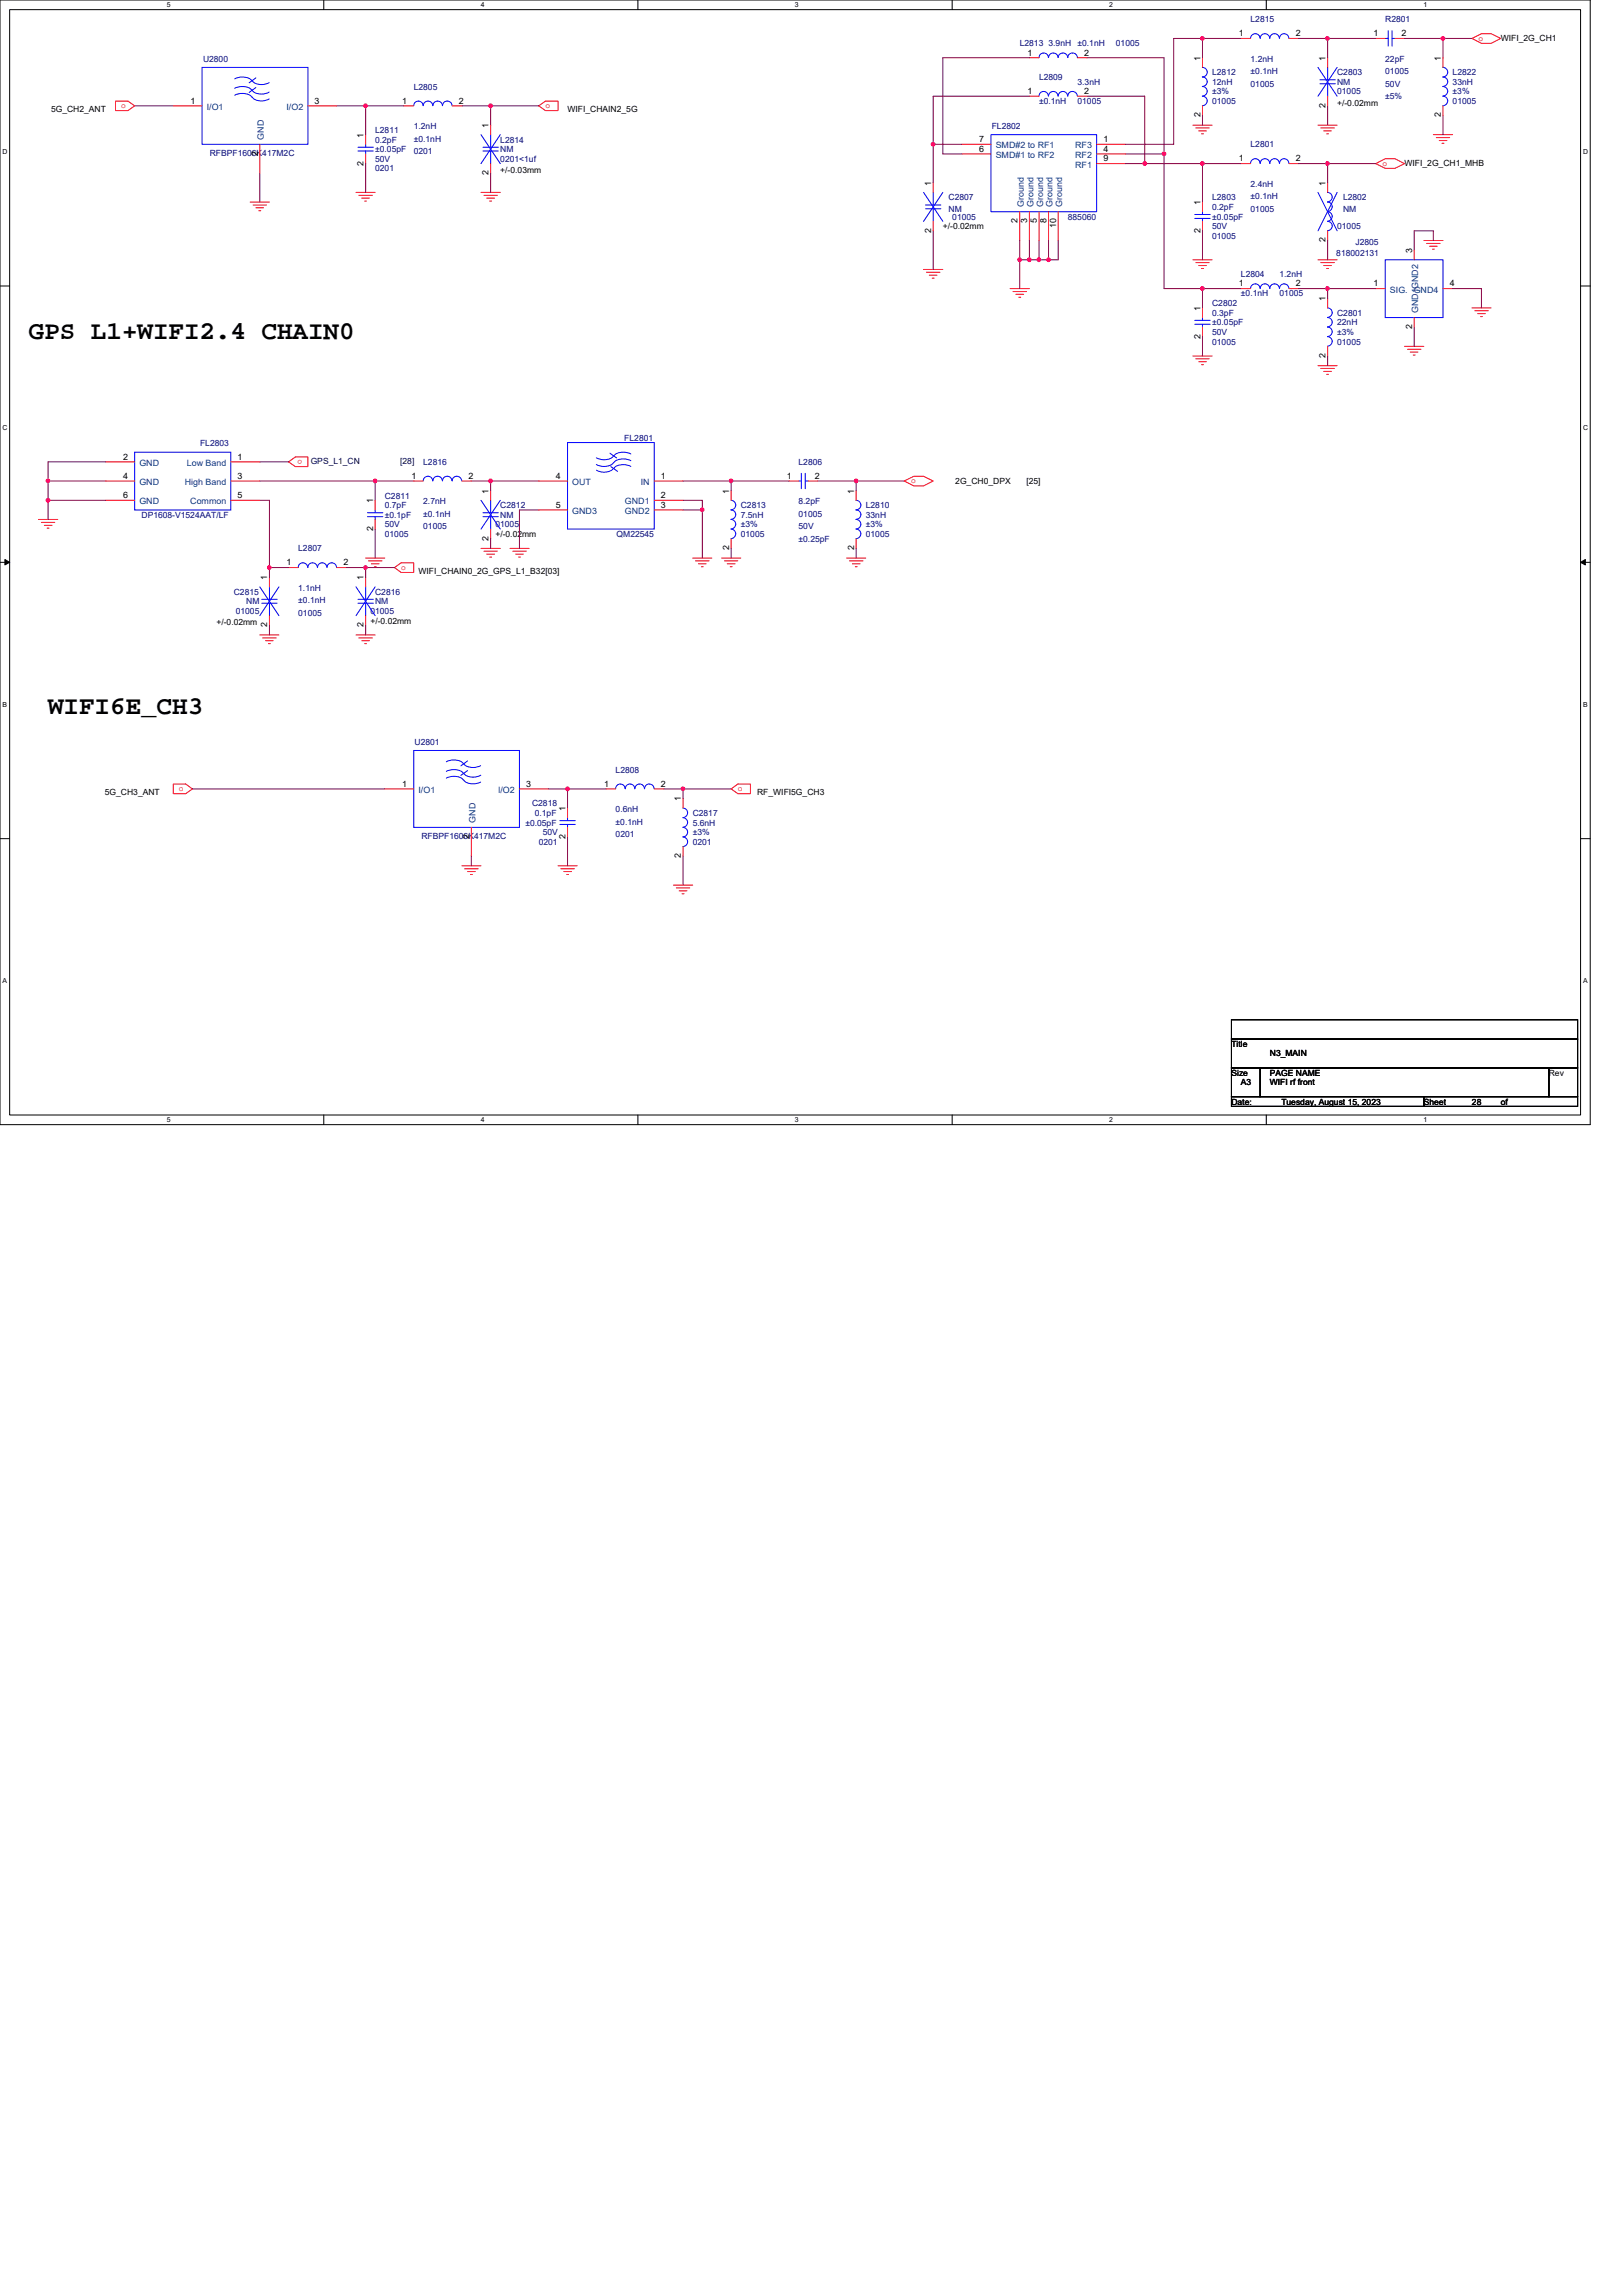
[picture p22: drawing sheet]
<svg xmlns="http://www.w3.org/2000/svg" width="210mm" height="297mm" viewBox="0 0 210 297" stroke-linecap="round" stroke-linejoin="round" font-family="sans-serif">
<defs><g id="words">
<g font-size="3.3">
<text x="3.7" y="43.9">GPS L1+WIFI2.4 CHAIN0</text>
<text x="6.2" y="92.4">WIFI6E_CH3</text>
</g>
<g font-size="1.1" fill="#000080">
<text x="131.9" y="6">L2813 3.9nH</text>
<text x="139.4" y="6">±0.1nH</text>
<text x="144.4" y="6">01005</text>
<text x="161.8" y="2.9">L2815</text>
<text x="179.2" y="2.9">R2801</text>
<text x="26.3" y="8">U2800</text>
<text x="53.5" y="11.6">L2805</text>
<text x="134.4" y="10.4">L2809</text>
<text x="139.4" y="11">3.3nH</text>
<text x="156.8" y="9.7">L2812</text>
<text x="156.8" y="11">12nH</text>
<text x="161.8" y="8">1.2nH</text>
<text x="161.8" y="9.6">±0.1nH</text>
<text x="161.8" y="11.2">01005</text>
<text x="173" y="9.7">C2803</text>
<text x="173" y="11">NM</text>
<text x="179.2" y="8">22pF</text>
<text x="179.2" y="9.6">01005</text>
<text x="179.2" y="11.2">50V</text>
<text x="187.9" y="9.7">L2822</text>
<text x="187.9" y="11">33nH</text>
<text x="48.5" y="17.2">L2811</text>
<text x="53.5" y="16.7">1.2nH</text>
<text x="128.3" y="16.7">FL2802</text>
<text x="134.4" y="13.5">±0.1nH</text>
<text x="139.4" y="13.5">01005</text>
<text x="156.8" y="12.2">±3%</text>
<text x="156.8" y="13.5">01005</text>
<text x="173" y="12.2">01005</text>
<text x="179.2" y="12.8">±5%</text>
<text x="187.9" y="12.2">±3%</text>
<text x="187.9" y="13.5">01005</text>
<text x="27.1" y="20.2">RFBPF1606K417M2C</text>
<text x="48.5" y="18.4">0.2pF</text>
<text x="48.5" y="22.2">0201</text>
<text x="48.5" y="20.9">50V</text>
<text x="48.5" y="19.7">±0.05pF</text>
<text x="53.5" y="18.3">±0.1nH</text>
<text x="53.5" y="19.9">0201</text>
<text x="64.7" y="18.4">L2814</text>
<text x="64.7" y="19.7">NM</text>
<text x="64.7" y="20.9">0201&lt;1uf</text>
<text x="161.8" y="19.1">L2801</text>
<text x="122.7" y="25.9">C2807</text>
<text x="122.7" y="27.4">NM</text>
<text x="123.2" y="28.4">01005</text>
<text x="138.2" y="28.4">885060</text>
<text x="156.8" y="25.9">L2803</text>
<text x="156.8" y="27.2">0.2pF</text>
<text x="156.8" y="29.7">50V</text>
<text x="156.8" y="28.4">±0.05pF</text>
<text x="161.8" y="24.2">2.4nH</text>
<text x="161.8" y="25.8">±0.1nH</text>
<text x="161.8" y="27.4">01005</text>
<text x="173" y="29.7">01005</text>
<text x="173.8" y="25.9">L2802</text>
<text x="173.8" y="27.4">NM</text>
<text x="156.8" y="30.9">01005</text>
<text x="160.5" y="35.9">L2804</text>
<text x="165.5" y="35.9">1.2nH</text>
<text x="172.9" y="33.1">818002131</text>
<text x="175.4" y="31.6">J2805</text>
<text x="156.8" y="39.6">C2802</text>
<text x="156.8" y="40.9">0.3pF</text>
<text x="160.5" y="38.4">±0.1nH</text>
<text x="165.5" y="38.4">01005</text>
<text x="173" y="40.9">C2801</text>
<text x="156.8" y="44.6">01005</text>
<text x="156.8" y="43.3">50V</text>
<text x="156.8" y="42.1">±0.05pF</text>
<text x="173" y="42.1">22nH</text>
<text x="173" y="43.3">±3%</text>
<text x="173" y="44.6">01005</text>
<text x="25.9" y="57.8">FL2803</text>
<text x="80.8" y="57">FL2801</text>
<text x="49.8" y="64.5">C2811</text>
<text x="49.8" y="65.7">0.7pF</text>
<text x="54.8" y="60.1">L2816</text>
<text x="54.8" y="65.2">2.7nH</text>
<text x="64.7" y="65.7">C2812</text>
<text x="95.8" y="65.7">C2813</text>
<text x="103.3" y="60.1">L2806</text>
<text x="103.3" y="65.2">8.2pF</text>
<text x="112" y="65.7">L2810</text>
<text x="18.3" y="67">DP1608-V1524AAT/LF</text>
<text x="38.6" y="71.3">L2807</text>
<text x="49.8" y="69.5">01005</text>
<text x="49.8" y="68.2">50V</text>
<text x="49.8" y="67">±0.1pF</text>
<text x="54.8" y="66.9">±0.1nH</text>
<text x="54.8" y="68.5">01005</text>
<text x="64.1" y="68.2">01005</text>
<text x="64.7" y="67">NM</text>
<text x="79.8" y="69.5">QM22545</text>
<text x="95.8" y="67">7.5nH</text>
<text x="95.8" y="68.2">±3%</text>
<text x="95.8" y="69.5">01005</text>
<text x="103.3" y="66.9">01005</text>
<text x="103.3" y="68.5">50V</text>
<text x="103.3" y="70.1">±0.25pF</text>
<text x="112" y="67">33nH</text>
<text x="112" y="68.2">±3%</text>
<text x="112" y="69.5">01005</text>
<text x="30.2" y="76.9">C2815</text>
<text x="38.6" y="76.4">1.1nH</text>
<text x="48.5" y="76.9">C2816</text>
<text x="30.5" y="79.4">01005</text>
<text x="31.9" y="78.2">NM</text>
<text x="38.6" y="78.1">±0.1nH</text>
<text x="38.6" y="79.7">01005</text>
<text x="47.9" y="79.4">01005</text>
<text x="48.5" y="78.2">NM</text>
<text x="53.6" y="96.4">U2801</text>
<text x="79.7" y="100">L2808</text>
<text x="68" y="106.8">±0.05pF</text>
<text x="68.8" y="104.3">C2818</text>
<text x="69.2" y="105.6">0.1pF</text>
<text x="79.7" y="105.1">0.6nH</text>
<text x="79.7" y="106.7">±0.1nH</text>
<text x="89.6" y="105.6">C2817</text>
<text x="89.6" y="106.8">5.6nH</text>
<text x="54.5" y="108.6">RFBPF1606K417M2C</text>
<text x="69.7" y="109.3">0201</text>
<text x="70.2" y="108.1">50V</text>
<text x="79.7" y="108.3">0201</text>
<text x="89.6" y="108.1">±3%</text>
<text x="89.6" y="109.3">0201</text>
</g>
<g font-size="1.1">
<text x="160.3" y="4.7">1</text>
<text x="167.6" y="4.7">2</text>
<text x="177.7" y="4.7">1</text>
<text x="181.3" y="4.7">2</text>
<text x="194.2" y="5.2">WIFI_2G_CH1</text>
<text x="132.9" y="7.2">1</text>
<text x="140.3" y="7.2">2</text>
<text x="155.3" y="7.9" transform="rotate(-90 155.3 7.9)">1</text>
<text x="171.5" y="7.9" transform="rotate(-90 171.5 7.9)">1</text>
<text x="186.4" y="7.9" transform="rotate(-90 186.4 7.9)">1</text>
<text x="6.6" y="14.5">5G_CH2_ANT</text>
<text x="24.6" y="13.4">1</text>
<text x="40.7" y="13.4">3</text>
<text x="47" y="17.8" transform="rotate(-90 47 17.8)">1</text>
<text x="52" y="13.4">1</text>
<text x="59.4" y="13.4">2</text>
<text x="63.2" y="16.6" transform="rotate(-90 63.2 16.6)">1</text>
<text x="73.4" y="14.5">WIFI_CHAIN2_5G</text>
<text x="132.9" y="12.2">1</text>
<text x="140.3" y="12.2">2</text>
<text x="155.3" y="15.2" transform="rotate(-90 155.3 15.2)">2</text>
<text x="171.5" y="13.9" transform="rotate(-90 171.5 13.9)">2</text>
<text x="173" y="13.7">+/-0.02mm</text>
<text x="186.4" y="15.2" transform="rotate(-90 186.4 15.2)">2</text>
<text x="33.3" y="20.2" transform="rotate(-90 33.3 20.2)">2</text>
<text x="47" y="21.4" transform="rotate(-90 47 21.4)">2</text>
<text x="63.2" y="22.7" transform="rotate(-90 63.2 22.7)">2</text>
<text x="64.7" y="22.4">+/-0.03mm</text>
<text x="126.7" y="18.4">7</text>
<text x="126.7" y="19.6">6</text>
<text x="142.7" y="20.9">9</text>
<text x="142.7" y="18.4">1</text>
<text x="142.7" y="19.6">4</text>
<text x="160.3" y="20.9">1</text>
<text x="167.6" y="20.9">2</text>
<text x="181.7" y="21.4">WIFI_2G_CH1_MHB</text>
<text x="120.5" y="24" transform="rotate(-90 120.5 24)">1</text>
<text x="122" y="29.7">+/-0.02mm</text>
<text x="131.7" y="28.9" transform="rotate(-90 131.7 28.9)">2</text>
<text x="132.9" y="28.9" transform="rotate(-90 132.9 28.9)">3</text>
<text x="134.2" y="28.9" transform="rotate(-90 134.2 28.9)">5</text>
<text x="135.4" y="28.9" transform="rotate(-90 135.4 28.9)">8</text>
<text x="136.6" y="29.5" transform="rotate(-90 136.6 29.5)">10</text>
<text x="155.3" y="26.5" transform="rotate(-90 155.3 26.5)">1</text>
<text x="171.5" y="24" transform="rotate(-90 171.5 24)">1</text>
<text x="120.5" y="30.1" transform="rotate(-90 120.5 30.1)">2</text>
<text x="155.3" y="30.1" transform="rotate(-90 155.3 30.1)">2</text>
<text x="171.5" y="31.4" transform="rotate(-90 171.5 31.4)">2</text>
<text x="182.7" y="32.7" transform="rotate(-90 182.7 32.7)">3</text>
<text x="155.3" y="40.2" transform="rotate(-90 155.3 40.2)">1</text>
<text x="160.3" y="37.1">1</text>
<text x="167.6" y="37.1">2</text>
<text x="171.5" y="39" transform="rotate(-90 171.5 39)">1</text>
<text x="177.7" y="37.1">1</text>
<text x="187.6" y="37.1">4</text>
<text x="155.3" y="43.8" transform="rotate(-90 155.3 43.8)">2</text>
<text x="171.5" y="46.3" transform="rotate(-90 171.5 46.3)">2</text>
<text x="182.7" y="42.6" transform="rotate(-90 182.7 42.6)">2</text>
<text x="15.9" y="59.5">2</text>
<text x="30.7" y="59.5">1</text>
<text x="15.9" y="62">4</text>
<text x="15.9" y="64.5">6</text>
<text x="30.7" y="62">3</text>
<text x="30.7" y="64.5">5</text>
<text x="48.3" y="65.1" transform="rotate(-90 48.3 65.1)">1</text>
<text x="53.3" y="62">1</text>
<text x="60.6" y="62">2</text>
<text x="63.2" y="63.9" transform="rotate(-90 63.2 63.9)">1</text>
<text x="71.9" y="62">4</text>
<text x="71.9" y="65.7">5</text>
<text x="85.5" y="65.7">3</text>
<text x="85.5" y="64.5">2</text>
<text x="85.5" y="62">1</text>
<text x="94.3" y="63.9" transform="rotate(-90 94.3 63.9)">1</text>
<text x="101.8" y="62">1</text>
<text x="105.4" y="62">2</text>
<text x="110.5" y="63.9" transform="rotate(-90 110.5 63.9)">1</text>
<text x="123.6" y="62.6">2G_CH0_DPX</text>
<text x="132.8" y="62.6">[25]</text>
<text x="48.3" y="68.7" transform="rotate(-90 48.3 68.7)">2</text>
<text x="63.2" y="70" transform="rotate(-90 63.2 70)">2</text>
<text x="64.1" y="69.5">+/-0.02mm</text>
<text x="94.3" y="71.2" transform="rotate(-90 94.3 71.2)">2</text>
<text x="110.5" y="71.2" transform="rotate(-90 110.5 71.2)">2</text>
<text x="34.6" y="75.1" transform="rotate(-90 34.6 75.1)">1</text>
<text x="37.1" y="73.2">1</text>
<text x="44.4" y="73.2">2</text>
<text x="47" y="75.1" transform="rotate(-90 47 75.1)">1</text>
<text x="54.1" y="74.2">WIFI_CHAIN0_2G_GPS_L1_B32[03]</text>
<text x="28" y="80.9">+/-0.02mm</text>
<text x="34.6" y="81.2" transform="rotate(-90 34.6 81.2)">2</text>
<text x="47" y="81.2" transform="rotate(-90 47 81.2)">2</text>
<text x="47.9" y="80.7">+/-0.02mm</text>
<text x="52" y="101.8">1</text>
<text x="68.1" y="101.8">3</text>
<text x="78.1" y="101.8">1</text>
<text x="85.5" y="101.8">2</text>
<text x="13.6" y="102.8">5G_CH3_ANT</text>
<text x="73.2" y="104.9" transform="rotate(-90 73.2 104.9)">1</text>
<text x="88.1" y="103.7" transform="rotate(-90 88.1 103.7)">1</text>
<text x="98" y="102.8">RF_WIFI5G_CH3</text>
<text x="60.7" y="108.5" transform="rotate(-90 60.7 108.5)">2</text>
<text x="73.2" y="108.5" transform="rotate(-90 73.2 108.5)">2</text>
<text x="88.1" y="111" transform="rotate(-90 88.1 111)">2</text>
<text x="159.3" y="135.4">Title</text>
<text x="164.3" y="136.7">N3_MAIN</text>
<text x="159.3" y="139.2">Size</text>
<text x="159.3" y="142.9">Date:</text>
<text x="160.5" y="140.4">A3</text>
<text x="164.3" y="139.2">PAGE NAME</text>
<text x="164.3" y="140.4">WIFI rf front</text>
<text x="165.8" y="142.9">Tuesday, August 15, 2023</text>
<text x="184.2" y="142.9">Sheet</text>
<text x="190.4" y="142.9">28</text>
<text x="194.2" y="142.9">of</text>
<text x="200.4" y="139.2">Rev</text>
</g>
<g font-size="1.1" fill="#f00">
<text x="191.3" y="5.3">o</text>
<text x="15.7" y="14">o</text>
<text x="70.6" y="14">o</text>
<text x="178.9" y="21.4">o</text>
<text x="39.1" y="59.5" transform="rotate(-180 39.1 59.5)">o</text>
<text x="117.9" y="62.5">o</text>
<text x="51.9" y="73.7">o</text>
<text x="23.2" y="102.3">o</text>
<text x="95.5" y="102.3">o</text>
</g>
<g font-size="1.1" fill="#004080">
<text x="26.8" y="14.2">I/O1</text>
<text x="37.1" y="14.2">I/O2</text>
<text x="34.1" y="18.1" transform="rotate(-90 34.1 18.1)">GND</text>
<text x="128.8" y="19.2">SMD#2 to RF1</text>
<text x="128.8" y="20.4">SMD#1 to RF2</text>
<text x="139.1" y="21.7">RF1</text>
<text x="139.1" y="19.2">RF3</text>
<text x="139.1" y="20.4">RF2</text>
<text x="132.5" y="26.8" transform="rotate(-90 132.5 26.8)">Ground</text>
<text x="133.7" y="26.8" transform="rotate(-90 133.7 26.8)">Ground</text>
<text x="135" y="26.8" transform="rotate(-90 135 26.8)">Ground</text>
<text x="136.2" y="26.8" transform="rotate(-90 136.2 26.8)">Ground</text>
<text x="137.4" y="26.8" transform="rotate(-90 137.4 26.8)">Ground</text>
<text x="179.8" y="37.8">SIG. GND4</text>
<text x="183.5" y="40.5" transform="rotate(-90 183.5 40.5)">GND1GND2</text>
<text x="18" y="60.3">GND</text>
<text x="18" y="62.7">GND</text>
<text x="18" y="65.2">GND</text>
<text x="23.9" y="62.7">High Band</text>
<text x="24.2" y="60.3">Low Band</text>
<text x="24.6" y="65.2">Common</text>
<text x="74" y="62.7">OUT</text>
<text x="80.9" y="65.2">GND1</text>
<text x="82.9" y="62.7">IN</text>
<text x="74" y="66.5">GND3</text>
<text x="80.9" y="66.5">GND2</text>
<text x="54.1" y="102.6">I/O1</text>
<text x="61.5" y="106.4" transform="rotate(-90 61.5 106.4)">GND</text>
<text x="64.4" y="102.6">I/O2</text>
</g>
<g font-size="1.1" fill="#000040">
<text x="40.2" y="60">GPS_L1_CN</text>
<text x="51.8" y="60">[28]</text>
</g>
<g font-size=".9">
<text x="21.6" y="1">5</text>
<text x="62.2" y="1">4</text>
<text x="102.8" y="1">3</text>
<text x="143.5" y="1">2</text>
<text x="184.2" y="1">1</text>
<text x=".3" y="19.9">D</text>
<text x="204.8" y="19.9">D</text>
<text x=".3" y="55.7">C</text>
<text x="204.8" y="55.7">C</text>
<text x=".3" y="91.4">B</text>
<text x="204.8" y="91.4">B</text>
<text x=".3" y="127.2">A</text>
<text x="204.8" y="127.2">A</text>
<text x="21.6" y="145.2">5</text>
<text x="62.2" y="145.2">4</text>
<text x="102.8" y="145.2">3</text>
<text x="143.5" y="145.2">2</text>
<text x="184.2" y="145.2">1</text>
</g>
</g></defs>
<path d="M0 0h205.7v145.5h-205.7zM1.2 1.2h203.3v143.1h-203.3z" fill="none" stroke="#000" stroke-width=".13"/>
<g fill="#fff">
<path d="M21.6 .1h.5v1h-.5z"/>
<path d="M21.6 144.4h.5v1h-.5z"/>
</g>
<path d="M41.9 0v1.2M41.9 144.3v1.2" fill="none" stroke="#000" stroke-width=".13"/>
<g fill="#fff">
<path d="M62.2 .1h.5v1h-.5z"/>
<path d="M62.2 144.4h.5v1h-.5z"/>
</g>
<path d="M82.5 0v1.2M82.5 144.3v1.2" fill="none" stroke="#000" stroke-width=".13"/>
<g fill="#fff">
<path d="M102.8 .1h.5v1h-.5z"/>
<path d="M102.8 144.4h.5v1h-.5z"/>
</g>
<path d="M123.2 0v1.2M123.2 144.3v1.2" fill="none" stroke="#000" stroke-width=".13"/>
<g fill="#fff">
<path d="M143.5 .1h.5v1h-.5z"/>
<path d="M143.5 144.4h.5v1h-.5z"/>
</g>
<path d="M163.8 0v1.2M163.8 144.3v1.2" fill="none" stroke="#000" stroke-width=".13"/>
<g fill="#fff">
<path d="M184.1 .1h.5v1h-.5z"/>
<path d="M184.1 144.4h.5v1h-.5z"/>
<path d="M.3 19.1h.7v1h-.7z"/>
<path d="M204.8 19.1h.6v1h-.6z"/>
<path d="M.3 54.9h.7v1h-.7z"/>
<path d="M204.8 54.9h.6v1h-.6z"/>
</g>
<path d="M0 37h1.2M204.5 37h1.2" fill="none" stroke="#000" stroke-width=".13"/>
<g fill="#fff">
<path d="M.3 90.6h.6v1h-.6z"/>
<path d="M204.8 90.6h.6v1h-.6z"/>
</g>
<path d="M0 72.7h1.2M204.5 72.7h1.2" fill="none" stroke="#000" stroke-width=".13"/>
<path d="M.6 72.4l.6 .3-.6 .4zM204.5 72.7l.6-.3v.7z" fill="#000" stroke="#000" stroke-width=".13"/>
<g fill="#fff">
<path d="M.3 126.4h.6v1h-.6z"/>
<path d="M204.8 126.4h.6v1h-.6z"/>
</g>
<path d="M0 108.5h1.2M204.5 108.5h1.2M159.3 131.9h44.8v2.5h-44.8zM159.3 134.4h44.8v3.8h-44.8zM159.3 138.2h3.7v3.7h-3.7zM163 138.2h37.4v3.7h-37.4zM200.4 138.2h3.7v3.7h-3.7zM159.3 141.9h24.9v1.2h-24.9zM184.2 141.9h19.9v1.2h-19.9z" fill="none" stroke="#000" stroke-width=".13"/>
<g fill="none" stroke="#f00" stroke-width=".13">
<path d="M14.9 13.1h1.7l.8 .6-.8 .6h-1.7zM22.4 13.7h3.7M33.6 18.7v3.7M39.8 13.7h3.8M47.3 17.4v1.3M47.3 19.9v1.3M52.3 13.7h1.2M58.5 13.7h1.3M63.5 16.2v1.2M69.7 13.7l.9-.6h1.6v1.2h-1.6zM124.5 18.7h3.7M124.5 19.9h3.7"/>
<path d="M133.2 7.5h1.2M133.2 12.4h1.2M139.4 7.5h1.3M139.4 12.4h1.3M141.9 18.7h3.7M141.9 19.9h3.7M154.3 16.2h2.5M154.7 16.6h1.7M155.1 16.9h1M155.4 17.3h.3M155.6 7.5v1.2M155.6 13.7v1.2"/>
<path d="M160.5 5h1.3M166.8 5h1.2M170.5 16.2h2.5M170.9 16.6h1.7M171.3 16.9h1M171.6 17.3h.3M171.8 7.5v1.2M171.8 12.4v1.3M178 5h1.2M180.5 5h1.2M185.4 17.4h2.5M185.8 17.8h1.8"/>
<path d="M186.2 18.2h1M186.6 18.5h.2M186.7 7.5v1.2M186.7 13.7v1.2M190.4 5l1.3-.6h1.2l1.3 .6-1.3 .6h-1.2zM32.4 26.1h2.5M32.7 26.5h1.8M33.1 26.9h1M33.5 27.3h.2M46.1 24.9h2.4M46.4 25.3h1.8M46.8 25.6h1"/>
<path d="M47.2 26h.2M62.2 24.9h2.5M62.6 25.3h1.7M63 25.6h1M63.4 26h.2M63.5 21.2v1.2M119.5 34.9h2.5M119.9 35.2h1.7M120.2 35.6h1M120.6 36h.3M120.7 23.6v1.3M120.7 28.6v1.3"/>
<path d="M130.7 37.3h2.5M131.1 37.7h1.7M131.4 38.1h1M131.8 38.5h.3M131.9 27.4v3.7M133.2 27.4v3.7M134.4 27.4v3.7M135.7 27.4v3.7M136.9 27.4v3.7M141.9 21.2h3.7M154.3 33.6h2.5M154.7 34h1.7"/>
<path d="M155.1 34.4h1M155.4 34.7h.3M155.6 39.8v1.3M155.6 26.1v1.3M155.6 28.6v1.3M160.5 21.2h1.3M160.5 37.3h1.3M166.8 21.2h1.2M166.8 37.3h1.2M170.5 33.6h2.5M170.9 34h1.7M171.3 34.4h1"/>
<path d="M171.6 34.7h.3M171.8 38.6v1.2M171.8 23.6v1.3M171.8 29.9v1.2M178 37.3h1.2M178 21.2l1.2-.7h1.3l1.2 .7-1.2 .6h-1.3zM183 32.4v1.2M184.2 31.1h2.5M184.6 31.5h1.7M185 31.9h.9M185.3 32.2h.3M186.7 37.3h1.2"/>
<path d="M190.4 39.8h2.5M13.7 59.8h3.7M29.9 59.8h3.7M37.3 59.8l.9-.7h1.6v1.3h-1.6zM154.3 46.1h2.5M154.7 46.4h1.7M155.1 46.8h1M155.4 47.2h.3M155.6 42.3v1.3M170.5 47.3h2.5M170.9 47.7h1.7M171.3 48h1"/>
<path d="M171.6 48.4h.3M171.8 44.8v1.3M181.7 44.8h2.5M182.1 45.2h1.7M182.5 45.6h1M182.8 45.9h.3M183 41.1v1.2M190.8 40.2h1.8M191.2 40.6h1M191.6 41h.2M5 67.2h2.5M5.4 67.6h1.7"/>
<path d="M5.7 68h1M6.1 68.3h.3M13.7 62.2h3.7M13.7 64.7h3.7M29.9 62.2h3.7M29.9 64.7h3.7M34.9 74.7v1.2M34.9 79.7v1.2M37.3 73.4h1.3M43.6 73.4h1.2M47.3 72.2h2.5M47.3 74.7v1.2"/>
<path d="M47.3 79.7v1.2M47.7 72.6h1.7M48 72.9h1M48.4 73.3h.3M48.5 64.7v1.3M48.5 67.2v1.3M51 73.4l.9-.6h1.6v1.3h-1.6zM53.5 62.2h1.3M59.8 62.2h1.2M62.2 71h2.5M62.6 71.3h1.7M63 71.7h1"/>
<path d="M63.4 72.1h.2M63.5 63.5v1.2M63.5 68.5v1.2M66 71h2.5M66.3 71.3h1.8M66.7 71.7h1M67.1 72.1h.2M69.7 62.2h3.7M69.7 66h3.7M84.6 62.2h3.8M84.6 66h3.8M84.6 64.7h3.8"/>
<path d="M89.6 72.2h2.5M90 72.6h1.7M90.4 72.9h1M90.7 73.3h.3M93.3 72.2h2.5M93.7 72.6h1.8M94.1 72.9h1M94.5 73.3h.2M94.6 63.5v1.2M94.6 69.7v1.3M102.1 62.2h1.2M104.5 62.2h1.3"/>
<path d="M109.5 72.2h2.5M109.9 72.6h1.8M110.3 72.9h1M110.7 73.3h.2M110.8 63.5v1.2M110.8 69.7v1.3M117 62.2l1.2-.6h1.3l1.2 .6-1.2 .7h-1.3zM33.6 82.1h2.5M34 82.5h1.7M34.4 82.9h.9M34.7 83.3h.3M46.1 82.1h2.4"/>
<path d="M46.4 82.5h1.8M46.8 82.9h1M47.2 83.3h.2M22.4 101.4h1.6l.9 .7-.9 .6h-1.6zM49.8 102.1h3.7M59.8 112h2.4M60.1 112.4h1.8M60.5 112.8h1M60.9 113.1h.2M61 107v3.8M67.2 102.1h3.8M72.2 112h2.5"/>
<path d="M72.6 112.4h1.7M72.9 112.8h1M73.3 113.1h.3M73.4 104.5v1.3M73.4 107v1.3M78.4 102.1h1.3M84.6 102.1h1.3M87.1 114.5h2.5M87.5 114.9h1.7M87.9 115.3h1M88.2 115.6h.3M88.4 103.3v1.2"/>
<path d="M88.4 109.5v1.3M94.6 102.1l.9-.7h1.6v1.3h-1.6z"/>
</g>
<g fill="none" stroke="#00f" stroke-width=".13">
<path d="M26.1 8.7h13.7v10h-13.7zM30.4 11.4a1.96 1.96 0 0 1 2.2 .3M30.4 10.2a1.93 1.93 0 0 1 2.2 .2M30.4 12.3a1.93 1.93 0 0 1 2.2 .3M32.6 10.4a1.8 1.8 0 0 0 2.2 .3M32.6 11.7a1.84 1.84 0 0 0 2.2 .2M32.6 12.6a1.8 1.8 0 0 0 2.2 .2M33.1 10.1l-.9 .6M33.1 11.3l-.9 .7M46.3 19h2M46.3 19.5h2M47.3 18.7v.3"/>
<path d="M47.3 19.5v.4M54.7 13.7a.6 .6 0 0 0-.6-.6 .6 .6 0 0 0-.6 .6M56 13.7a.61 .61 0 0 0-.6-.6 .61 .61 0 0 0-.6 .6M58.5 13.7a.63 .63 0 0 0-.6-.6 .63 .63 0 0 0-.7 .6 .61 .61 0 0 0-.6-.6 .61 .61 0 0 0-.6 .6M62.2 17.4l2.5 3.8M62.5 19h2M62.5 19.5h2M63.5 17.4v1.6M63.5 19.5v1.7M64.7 17.4l-2.5 3.8M128.2 17.4h13.7v10h-13.7zM135.6 7.5a.6 .6 0 0 0-.6-.6 .6 .6 0 0 0-.6 .6"/>
<path d="M135.6 12.4a.6 .6 0 0 0-.6-.6 .6 .6 0 0 0-.6 .6M136.9 7.5a.61 .61 0 0 0-.6-.6 .61 .61 0 0 0-.6 .6M136.9 12.4a.61 .61 0 0 0-.6-.6 .61 .61 0 0 0-.6 .6M139.4 7.5a.63 .63 0 0 0-.6-.6 .63 .63 0 0 0-.7 .6 .61 .61 0 0 0-.6-.6 .61 .61 0 0 0-.6 .6M139.4 12.4a.63 .63 0 0 0-.6-.6 .63 .63 0 0 0-.7 .6 .61 .61 0 0 0-.6-.6 .61 .61 0 0 0-.6 .6M155.6 8.7a.61 .61 0 0 1 .6 .6 .61 .61 0 0 1-.6 .6 .61 .61 0 0 1 .6 .7 .61 .61 0 0 1-.6 .6 .62 .62 0 0 1 .6 .6 .62 .62 0 0 1-.6 .6M155.6 12.4a.61 .61 0 0 1 .6 .7 .61 .61 0 0 1-.6 .6M163 5a.61 .61 0 0 0-.6-.6 .61 .61 0 0 0-.6 .6M164.3 5a.61 .61 0 0 0-.6-.6 .61 .61 0 0 0-.7 .6M166.8 5a.61 .61 0 0 0-.7-.6 .61 .61 0 0 0-.6 .6 .61 .61 0 0 0-.6-.6 .61 .61 0 0 0-.6 .6M170.5 8.7l2.5 3.7M170.8 10.3h2"/>
<path d="M170.8 10.8h2M171.8 8.7v1.6M171.8 10.8v1.6M173 8.7l-2.5 3.7M179.2 5h.4M179.6 4v2M180.1 4v2M180.1 5h.4M186.7 8.7a.61 .61 0 0 1 .6 .6 .61 .61 0 0 1-.6 .6 .61 .61 0 0 1 .6 .7 .61 .61 0 0 1-.6 .6 .62 .62 0 0 1 .6 .6 .62 .62 0 0 1-.6 .6M186.7 12.4a.61 .61 0 0 1 .6 .7 .61 .61 0 0 1-.6 .6M119.5 24.9l2.5 3.7M119.7 26.5h2"/>
<path d="M119.7 27h2M120.7 24.9v1.6M120.7 27v1.6M122 24.9l-2.5 3.7M154.6 27.7h2M154.6 28.3h2M155.6 27.4v.3M155.6 28.3v.3M161.8 37.3a.61 .61 0 0 1 .6-.6 .61 .61 0 0 1 .6 .6M163 21.1a.61 .61 0 0 0-.6-.6 .61 .61 0 0 0-.6 .6M163 37.3a.61 .61 0 0 1 .7-.6 .61 .61 0 0 1 .6 .6M164.3 21.1a.61 .61 0 0 0-.6-.6 .61 .61 0 0 0-.7 .6"/>
<path d="M164.3 37.3a.61 .61 0 0 1 .6-.6 .61 .61 0 0 1 .6 .6 .61 .61 0 0 1 .6-.6 .61 .61 0 0 1 .7 .6M166.8 21.1a.61 .61 0 0 0-.7-.6 .61 .61 0 0 0-.6 .6 .61 .61 0 0 0-.6-.6 .61 .61 0 0 0-.6 .6M170.5 24.9l2.5 5M171.7 39.8a.61 .61 0 0 1 .7 .6 .61 .61 0 0 1-.7 .7 .61 .61 0 0 1 .7 .6 .61 .61 0 0 1-.7 .6 .62 .62 0 0 1 .7 .6 .62 .62 0 0 1-.7 .6M171.7 24.9a.61 .61 0 0 1 .7 .6 .61 .61 0 0 1-.7 .6 .62 .62 0 0 1 .7 .6 .62 .62 0 0 1-.7 .7M171.7 27.4a.61 .61 0 0 1 .7 .6 .61 .61 0 0 1-.7 .6 .61 .61 0 0 1 .7 .6 .61 .61 0 0 1-.7 .6M173 24.9l-2.5 5M179.2 33.6h7.5v7.5h-7.5zM17.4 58.5h12.5v7.5h-12.5zM73.4 57.3h11.2v11.2h-11.2zM78.9 58.6l.9 .6M79.4 59.8a1.87 1.87 0 0 1-2.2 .3"/>
<path d="M79.4 59a1.87 1.87 0 0 1-2.2 .2M81.6 58.7a1.93 1.93 0 0 0-2.2 .3M81.6 59.6a1.93 1.93 0 0 0-2.2 .2M154.6 41.4h2M154.6 42h2M155.6 41.1v.3M155.6 42v.3M171.7 43.6a.61 .61 0 0 1 .7 .6 .61 .61 0 0 1-.7 .6M33.6 75.9l2.5 3.8M33.9 77.5h2M33.9 78h2M34.9 75.9v1.6"/>
<path d="M34.9 78v1.7M36.1 75.9l-2.5 3.8M39.8 73.4a.61 .61 0 0 0-.6-.6 .61 .61 0 0 0-.6 .6M43.5 73.4a.63 .63 0 0 0-.6-.6 .63 .63 0 0 0-.6 .6 .61 .61 0 0 0-.6-.6 .61 .61 0 0 0-.6 .6 .61 .61 0 0 0-.7-.6 .61 .61 0 0 0-.6 .6M46.1 75.9l2.4 3.8M46.3 77.5h2M46.3 78h2M47.3 75.9v1.6M47.3 78v1.7M47.5 66.3h2M47.5 66.8h2M48.5 75.9l-2.4 3.8"/>
<path d="M48.5 66v.3M48.5 66.8v.4M54.8 62.2a.61 .61 0 0 1 .6-.6 .61 .61 0 0 1 .6 .6M56 62.2a.61 .61 0 0 1 .6-.6 .61 .61 0 0 1 .6 .6 .63 .63 0 0 1 .7-.6 .63 .63 0 0 1 .6 .6M58.5 62.2a.61 .61 0 0 1 .6-.6 .61 .61 0 0 1 .6 .6M62.2 64.7l2.5 3.8M62.5 66.3h2M62.5 66.8h2M63.5 64.7v1.6M63.5 66.8v1.7M64.7 64.7l-2.5 3.8M79 60.4l.9 .6"/>
<path d="M79.4 60.6a1.84 1.84 0 0 1-2.2 .2M81.6 60.3a1.89 1.89 0 0 0-2.2 .3M94.6 64.7a.61 .61 0 0 1 .6 .6 .61 .61 0 0 1-.6 .7M94.6 66a.6 .6 0 0 1 .6 .6 .6 .6 0 0 1-.6 .6M94.6 67.2a.61 .61 0 0 1 .6 .6 .61 .61 0 0 1-.6 .6 .62 .62 0 0 1 .6 .7 .62 .62 0 0 1-.6 .6M103.3 62.2h.4M103.7 61.2v2M104.2 61.2v2M104.2 62.2h.3M110.7 64.7a.61 .61 0 0 1 .7 .6 .61 .61 0 0 1-.7 .7M110.7 66a.6 .6 0 0 1 .7 .6 .6 .6 0 0 1-.7 .6M110.7 67.2a.61 .61 0 0 1 .7 .6 .61 .61 0 0 1-.7 .6 .62 .62 0 0 1 .7 .7 .62 .62 0 0 1-.7 .6"/>
<path d="M53.5 97.1h13.7v9.9h-13.7zM57.7 98.6a1.92 1.92 0 0 1 2.2 .2M57.7 99.8a1.92 1.92 0 0 1 2.2 .3M60 98.8a1.89 1.89 0 0 0 2.2 .3M60.5 98.4l-.9 .7M60.5 99.7l-.9 .6M57.7 100.7a1.92 1.92 0 0 1 2.2 .2M60 100.1a1.87 1.87 0 0 0 2.2 .2M60 100.9a1.89 1.89 0 0 0 2.2 .3M72.4 106.2h2M72.4 106.7h2M73.4 105.8v.4"/>
<path d="M73.4 106.7v.3M82.1 102a.62 .62 0 0 0-.6-.6 .62 .62 0 0 0-.6 .6 .61 .61 0 0 0-.6-.6 .61 .61 0 0 0-.6 .6M84.6 102a.62 .62 0 0 0-.6-.6 .62 .62 0 0 0-.6 .6 .61 .61 0 0 0-.6-.6 .61 .61 0 0 0-.7 .6M88.3 104.5a.61 .61 0 0 1 .7 .7M88.3 105.8a.61 .61 0 0 1 .7 .6M88.3 108.3a.61 .61 0 0 1 .7 .6M89 105.2a.63 .63 0 0 1-.7 .6M89 106.4a.63 .63 0 0 1-.7 .6 .65 .65 0 0 1 .7 .6M89 107.6a.61 .61 0 0 1-.7 .7M89 108.9a.61 .61 0 0 1-.7 .6"/>
</g>
<g fill="none" stroke="#800040" stroke-width=".13">
<path d="M17.4 13.7h5M43.6 13.7h3.7M47.3 13.7h5M47.3 13.7v3.7M59.8 13.7h3.7M63.5 13.7h6.2M63.5 13.7v2.5M120.7 18.7h3.8M120.7 18.7v4.9M133.2 7.5h-11.2v12.4h2.5M133.2 12.4h-12.5v6.3M140.7 7.5h9.9v12.4"/>
<path d="M140.7 12.4h7.4v8.8M145.6 19.9h5M150.6 19.9v17.4h5M155.6 5h-3.8v13.7h-6.2M155.6 5v2.5M155.6 14.9v1.3M155.6 5h4.9M168 5h3.8M171.8 5v2.5M171.8 13.7v2.5M171.8 5h6.2M181.7 5h5"/>
<path d="M186.7 14.9v2.5M186.7 5v2.5M186.7 5h3.7M33.6 22.4v3.7M47.3 21.2v3.7M63.5 22.4v2.5M120.7 29.9v5M131.9 33.6h1.3M131.9 31.1v2.5M131.9 33.6v3.7M133.2 31.1v2.5M133.2 33.6h1.2"/>
<path d="M134.4 31.1v2.5M134.4 33.6h1.3M135.7 31.1v2.5M136.9 31.1v2.5h-1.2M145.6 21.2h2.5M148.1 21.2h7.5M155.6 29.9v3.7M155.6 37.3v2.5M155.6 37.3h4.9M160.5 21.2h-4.9v4.9M168 21.2h3.8M168 37.3h3.8"/>
<path d="M171.8 21.2v2.4M171.8 31.1v2.5M171.8 37.3v1.3M171.8 21.2h6.2M171.8 37.3h6.2M185.4 31.1v-1.2h-2.4v2.5M187.9 37.3h3.8v2.5M13.7 59.8h-7.5v2.4M33.6 59.8h3.7M155.6 43.6v2.5M171.8 46.1v1.2M183 42.3v2.5"/>
<path d="M6.2 62.2v2.5M6.2 64.7v2.5M6.2 62.2h7.5M6.2 64.7h7.5M33.6 64.7h1.3v8.7M33.6 62.2h14.9M34.9 73.4h2.4M34.9 73.4v1.3M44.8 73.4h2.5M47.3 73.4h3.7M47.3 73.4v1.3M48.5 62.2h5"/>
<path d="M48.5 62.2v2.5M48.5 68.5v3.7M61 62.2h2.5M63.5 62.2v1.3M63.5 62.2h6.2M63.5 69.7v1.3M69.7 66h-2.5v5M88.4 64.7h2.5v1.3M88.4 66h2.5M88.4 62.2h6.2M90.9 66v6.2M94.6 71v1.2"/>
<path d="M102.1 62.2h-7.5v1.3M105.8 62.2h5M110.8 62.2h6.2M110.8 62.2v1.3M110.8 71v1.2M34.9 80.9v1.2M47.3 80.9v1.2M24.9 102.1h24.9M61 110.8v1.2M71 102.1h2.4M73.4 102.1h5M73.4 108.3v3.7"/>
<path d="M73.4 102.1v2.4M85.9 102.1h2.5M88.4 102.1v1.2M88.4 110.8v3.7M88.4 102.1h6.2"/>
</g>
<g fill="#f0f" stroke="#f0f" stroke-width=".13">
<circle cx="47.3" cy="13.7" r=".24"/>
<circle cx="73.4" cy="102" r=".24"/>
<circle cx="155.6" cy="5" r=".24"/>
<circle cx="171.7" cy="5" r=".23"/>
<circle cx="150.6" cy="19.9" r=".24"/>
<circle cx="120.7" cy="18.7" r=".24"/>
<circle cx="155.6" cy="21.2" r=".24"/>
<circle cx="148.1" cy="21.2" r=".24"/>
<circle cx="171.7" cy="21.2" r=".24"/>
<circle cx="133.2" cy="33.6" r=".24"/>
<circle cx="131.9" cy="33.6" r=".24"/>
<circle cx="134.4" cy="33.6" r=".24"/>
<circle cx="135.7" cy="33.6" r=".24"/>
<circle cx="155.6" cy="37.3" r=".24"/>
<circle cx="171.7" cy="37.3" r=".24"/>
<circle cx="48.5" cy="62.2" r=".24"/>
<circle cx="63.5" cy="62.2" r=".24"/>
<circle cx="94.6" cy="62.2" r=".24"/>
<circle cx="110.8" cy="62.2" r=".24"/>
<circle cx="90.8" cy="66" r=".23"/>
<circle cx="6.2" cy="62.2" r=".24"/>
<circle cx="6.2" cy="64.7" r=".24"/>
<circle cx="34.8" cy="73.4" r=".23"/>
<circle cx="47.3" cy="73.4" r=".23"/>
<circle cx="88.4" cy="102.1" r=".24"/>
<circle cx="63.5" cy="13.7" r=".24"/>
<circle cx="186.7" cy="5" r=".24"/>
</g>
<use href="#words"/>
</svg>
